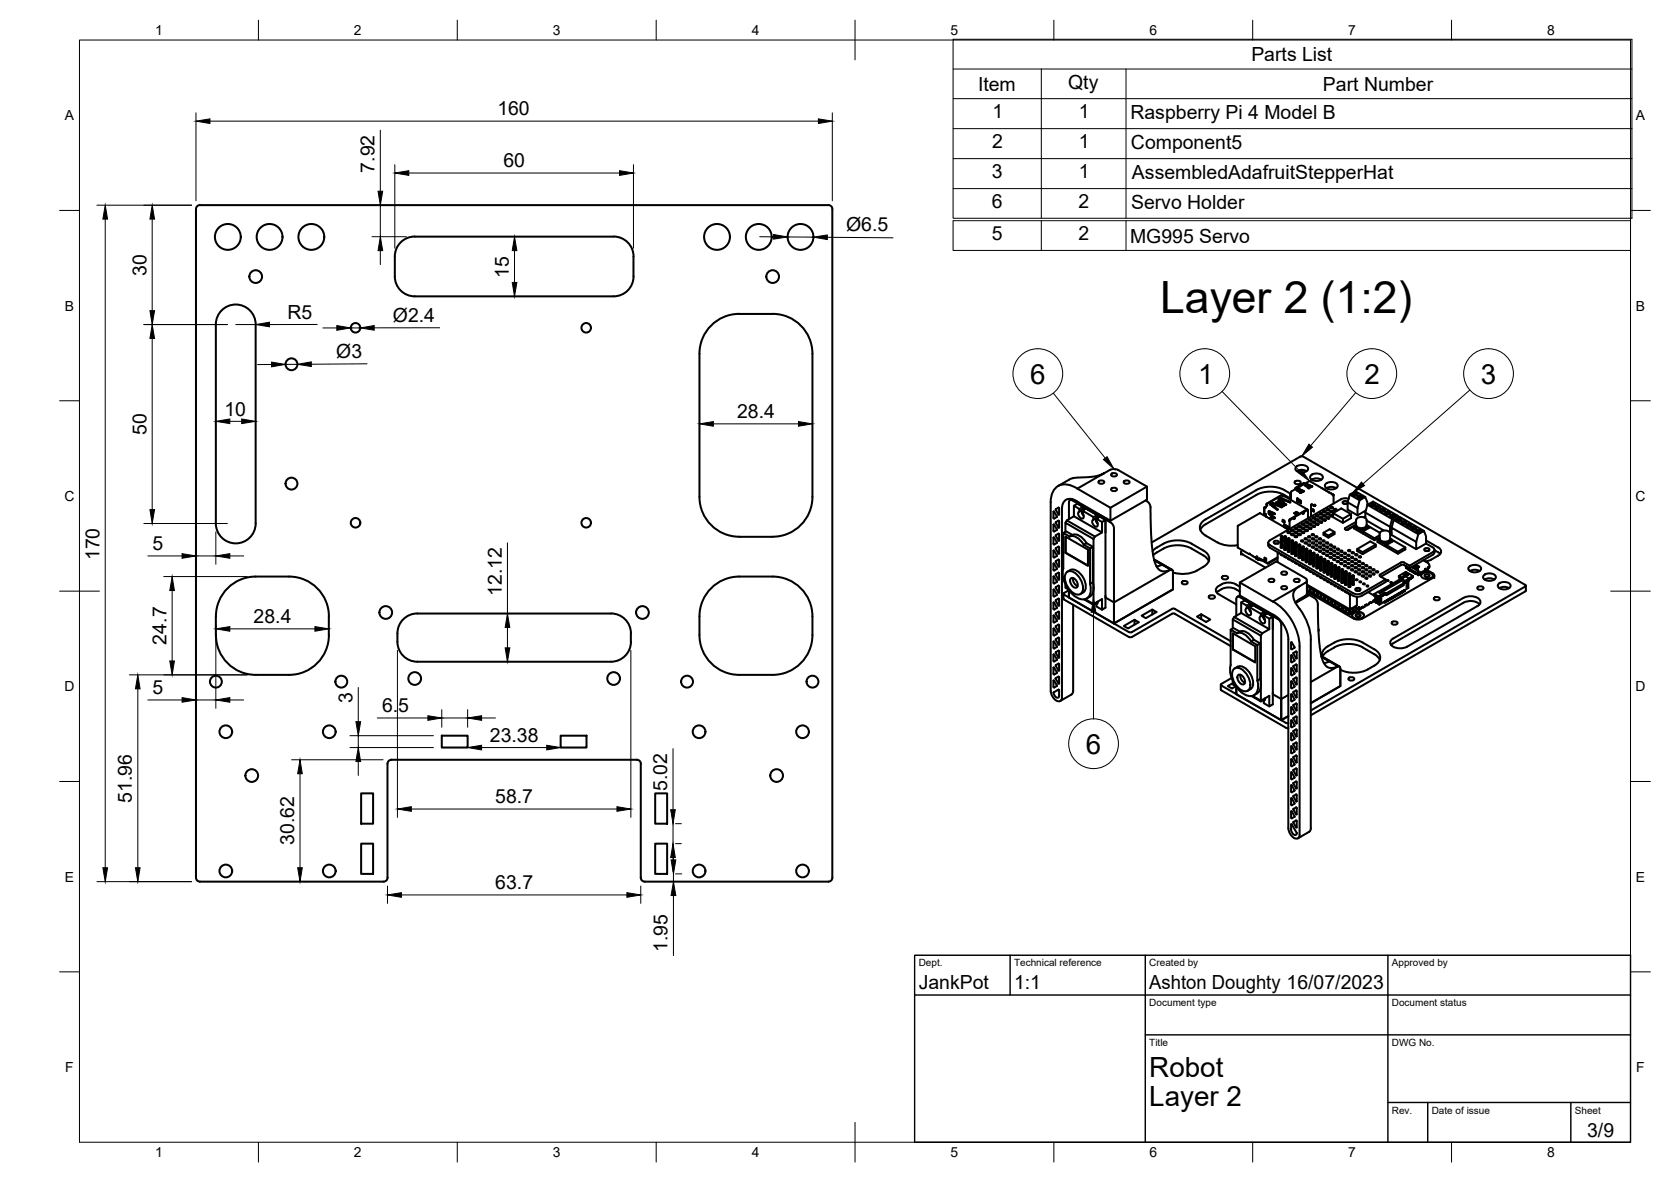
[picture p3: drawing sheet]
<svg xmlns="http://www.w3.org/2000/svg" width="420mm" height="297mm" viewBox="0 0 420 297" stroke-linecap="round" stroke-linejoin="round" font-family="sans-serif">
<defs><g id="words">
<text font-size="11.2" x="291.7" y="78.6">Layer 2 (1:2)</text>
<g font-size="7">
<text x="259" y="96.4">6</text>
<text x="301.2" y="96.4">1</text>
<text x="343.1" y="96.4">2</text>
<text x="372.3" y="96.4">3</text>
<text x="273" y="189.4">6</text>
<text x="289" y="270.6">Robot</text>
<text x="289" y="278.1">Layer 2</text>
</g>
<g font-size="4.9">
<text x="314.6" y="15.3">Parts List</text>
<text x="245.9" y="22.8">Item</text>
<text x="268.6" y="22.3">Qty</text>
<text x="332.7" y="22.8">Part Number</text>
<text x="125.1" y="29">160</text>
<text x="249.6" y="29.7">1</text>
<text x="271.3" y="29.7">1</text>
<text x="284.2" y="29.8">Raspberry Pi 4 Model B</text>
<text x="249.4" y="37.2">2</text>
<text x="271.3" y="37.2">1</text>
<text x="284.4" y="37.4">Component5</text>
<text x="94.2" y="43.4" transform="rotate(-90 94.2 43.4)">7.92</text>
<text x="126.6" y="42">60</text>
<text x="249.4" y="44.8">3</text>
<text x="271.3" y="44.8">1</text>
<text x="284.6" y="44.9">AssembledAdafruitStepperHat</text>
<text x="249.4" y="52.3">6</text>
<text x="271.2" y="52.3">2</text>
<text x="284.4" y="52.5">Servo Holder</text>
<text x="212.7" y="58.1">Ø6.5</text>
<text x="249.4" y="60.4">5</text>
<text x="271.2" y="60.4">2</text>
<text x="284.2" y="60.9">MG995 Servo</text>
<text x="36.8" y="69.3" transform="rotate(-90 36.8 69.3)">30</text>
<text x="127.9" y="69.9" transform="rotate(-90 127.9 69.9)">15</text>
<text x="72.3" y="80.1">R5</text>
<text x="98.8" y="80.8">Ø2.4</text>
<text x="84.6" y="89.9">Ø3</text>
<text x="56.4" y="104.4">10</text>
<text x="185.4" y="105.1">28.4</text>
<text x="36.8" y="109.3" transform="rotate(-90 36.8 109.3)">50</text>
<text x="25" y="140.8" transform="rotate(-90 25 140.8)">170</text>
<text x="38.4" y="138.2">5</text>
<text x="126.2" y="149.8" transform="rotate(-90 126.2 149.8)">12.12</text>
<text x="41.9" y="162" transform="rotate(-90 41.9 162)">24.7</text>
<text x="63.8" y="156.6">28.4</text>
<text x="38.4" y="174.4">5</text>
<text x="88.6" y="176.7" transform="rotate(-90 88.6 176.7)">3</text>
<text x="96.1" y="179">6.5</text>
<text x="123.2" y="186.4">23.38</text>
<text x="33.2" y="201.7" transform="rotate(-90 33.2 201.7)">51.96</text>
<text x="124.5" y="201.9">58.7</text>
<text x="167.8" y="198.8" transform="rotate(-90 167.8 198.8)">5.02</text>
<text x="74" y="212.3" transform="rotate(-90 74 212.3)">30.62</text>
<text x="124.5" y="223.4">63.7</text>
<text x="167.9" y="239.3" transform="rotate(-90 167.9 239.3)">1.95</text>
<text x="231" y="248.5">JankPot</text>
<text x="255" y="248.5">1:1</text>
<text x="289" y="248.5">Ashton Doughty 16/07/2023</text>
<text x="399.1" y="285.7">3/9</text>
</g>
<g font-size="3.5">
<text x="39" y="8.8">1</text>
<text x="89" y="8.8">2</text>
<text x="139" y="8.8">3</text>
<text x="189" y="8.8">4</text>
<text x="239" y="8.8">5</text>
<text x="289" y="8.8">6</text>
<text x="339" y="8.8">7</text>
<text x="389" y="8.8">8</text>
<text x="16.3" y="30.2">A</text>
<text x="411.3" y="30.2">A</text>
<text x="16.3" y="78">B</text>
<text x="411.3" y="78">B</text>
<text x="16.2" y="125.9">C</text>
<text x="411.2" y="125.9">C</text>
<text x="16.2" y="173.7">D</text>
<text x="411.2" y="173.7">D</text>
<text x="16.3" y="221.6">E</text>
<text x="411.3" y="221.6">E</text>
<text x="16.4" y="269.4">F</text>
<text x="411.4" y="269.4">F</text>
<text x="39" y="290.8">1</text>
<text x="89" y="290.8">2</text>
<text x="139" y="290.8">3</text>
<text x="189" y="290.8">4</text>
<text x="239" y="290.8">5</text>
<text x="289" y="290.8">6</text>
<text x="339" y="290.8">7</text>
<text x="389" y="290.8">8</text>
</g>
<g font-size="2.5">
<text x="231" y="242.9">Dept.</text>
<text x="255" y="242.9">Technical reference</text>
<text x="289" y="242.9">Created by</text>
<text x="350" y="242.9">Approved by</text>
<text x="289" y="252.8">Document type</text>
<text x="350" y="252.8">Document status</text>
<text x="289" y="262.9">Title</text>
<text x="350" y="262.9">DWG No.</text>
<text x="350" y="279.9">Rev.</text>
<text x="360" y="279.9">Date of issue</text>
<text x="396" y="279.9">Sheet</text>
</g>
</g></defs>
<!-- layer: Visible -->
<g fill="none" stroke="#000" stroke-width=".51">
<path d="M154.3 59.5l-50-.1a5 5 0 0 0-5 5v5.1a5 5 0 0 0 5 5h50M154.3 59.4a5 5 0 0 1 5 5v5.1a5 5 0 0 1-5 5M208.3 51.5h-158a1.01 1.01 0 0 0-1 1v168.1a1.01 1.01 0 0 0 1 1h46.1a1.01 1.01 0 0 0 1.1-1l-.1-28.7M208.3 51.5a1.01 1.01 0 0 1 1 1M209.3 52.5v168.1M55.4 78.3a5 5 0 0 1 5.6-1.5 5 5 0 0 1 3.3 4.7v50a5 5 0 0 1-5 5.1 5 5 0 0 1-5-5v-50.1a5 5 0 0 1 1.1-3.2zM194.3 78.9h-8.4a10 10 0 0 0-10 10v36a10 10 0 0 0 10 10h8.4M194.3 78.9a10 10 0 0 1 10 10v36a10 10 0 0 1-10 10M277.6 118.9a3.5 3.5 0 0 1 3.2-.9l7.6 4.3v3.3l-9.2 5.3M279.6 119l.5-.1a.58 .58 0 0 1 .7 .5l-.7 .3a.58 .58 0 0 1-.7-.5zM325.9 117.4a2.1 2.1 0 0 1 3 .2 1.4 1.4 0 0 1-1.8 1.1 .98 .98 0 0 1-1.1-.3 .98 .98 0 0 1-.1-1zM326.1 118.4a2.46 2.46 0 0 1 2.4 0"/>
<path d="M329.6 119.5a2.1 2.1 0 0 1 3 .3 1.4 1.4 0 0 1-1.8 1.1 .98 .98 0 0 1-1.1-.3 .98 .98 0 0 1-.1-1.1zM264.9 131.9v1.6l.2 .1 .6-.4M264.9 138.4v1.5M264.9 131.8l.2 .1 .6 1.1M264.9 138.4h.2l.6 1.1M265.5 127.9l.6 1.4h.2M265.5 134.5l.6 1.3M265.5 137.7l.6 1.4h.2M265.5 131.4l.6 1.2M265.7 129.8l-.8-1.3v1.7l.2 .1 .6-.4M265.7 136.3l-.8-1.3v1.7l.2 .1 .6-.4M265.7 139.7l-.6 .4-.2-.2"/>
<path d="M265.8 129.7v.2M265.8 133v.2M265.8 136.3v.1M265.8 139.5v.2M266.1 132.5h.2M266.1 135.8h.2M266.1 127.6l.2 .2M266.1 130.8l.2 .2M266.1 134.1l.2 .2M266.1 130.9l-.6 .3v.2M266.1 127.6l-.6 .4M266.1 134.1l-.6 .4"/>
<path d="M266.3 127.8v1.5M266.3 131v1.6M266.3 134.3v1.5M266.3 137.6v1.5M266.3 137.6l-.2-.2-.6 .4M267.4 133.9l.7-.4 1.6 .9M267.9 138.9l5.7 3.3v-4.1l-5.7-3.3v4.1l5.7 3.2M267.9 133.6v-2.2l7.1 4.1v12.2M268 134.9v4M268.2 130.8l7.1 4M268.8 126.3v4.2M268.9 120.5l-2.9 1.6"/>
<path d="M268.9 120.5l1.1-.4 5.5-.4 2.1-.8-6.7 3.9 8.3 4.8v3.3l-8.3-4.8M269 134.8a2.79 2.79 0 0 1 3 1.4l.5 .7M269 134.8l-1.6-.9v9M269.5 125.4l-.5 .3M269.7 134.4a2.79 2.79 0 0 1 3 1.4l.5 .7M269.7 125.8l9.5 5.5 .5 .5 .4 .6v24.3l-11.3-6.5v-1.8v1.8l11.3 6.5v-5.3l-2.1-1.2M269.7 134.4l-.7 .4M269.7 125.7h-.7l-.2 .6M270 129.7l7.1 4.1M270.9 126.6l-.9 .5v2.6l-1.8 1.1-.3 .6M270.9 126.6l1.4 .8v.6l-.9 .5v-.6l-1.4-.8M270.9 122.8a4.3 4.3 0 0 0-5.7 0 5.1 5.1 0 0 0-1 3.4v47.4a2.61 2.61 0 0 0 2.2 2.6l.6-.5v-.5v-47.3"/>
<path d="M270.9 126.1a2.28 2.28 0 0 0-3.6 .3l-.3 1.5M271.3 126.3l-.4 .3M271.4 128.5a1.06 1.06 0 0 0-.2 1.1 1.06 1.06 0 0 0 .9 .7 .83 .83 0 0 0 0-1.4v-.6l2.9 1.6v.7M272.1 128.2l-.1 .6 .5 .8M272.1 128.3l.9-.5 2.8 1.6v.7l-.8 .5M272.2 129l.2 .3M272.3 127.4l-.9 .5M272.3 128h.3l-.5 .2 .1 .7M272.5 136.9l1.6 .9v8.9M272.5 136.9l.7-.4 1.6 .9M274.1 137.8l.7-.4v8.9l-.7 .4M275.6 130.2v.7l.4 .7"/>
<path d="M275.7 130.4l.2 .9M275.8 129.4l-.8 .5M275.9 130l.2 .1h-.3l-.2 .3 .3 .8a.64 .64 0 0 1 0 1.1 .64 .64 0 0 1-1-.4l-.3-.9 .4-.5M276.4 120.8l.5-.1a.58 .58 0 0 1 .7 .6l-.7 .3a.58 .58 0 0 1-.7-.6zM278 133.7v-3l-.9 .5v2.6l-1.8 1-.3 .7M278 130.7l-1.4-.9-.9 .6 1.4 .8M278.3 130.4l-.3 .2v22.1l-.9 .5v-2.6l-2.1 1.2v.2l-2.4-1.4M279.6 122.7l.5-.1a.58 .58 0 0 1 .7 .5l-.7 .3a.58 .58 0 0 1-.7-.5zM282.8 120.8l.5-.1a.58 .58 0 0 1 .7 .6l-.7 .3a.58 .58 0 0 1-.7-.6zM288.1 125.8l.8 .6 .4 1 .2 8.2 .6 4.8a3.2 3.2 0 0 0 2.4 3.2l1.2-.2a.71 .71 0 0 1 .7-.3 .71 .71 0 0 1 .5 .5v4.5l-14.8 8.6M288.4 122.3l-9.2 5.3M289.6 136.3l37.4-21.6h.4l56.3 32.4-.2 .3-53.9 31.1"/>
<path d="M290.9 138.8l-.9 .7M299.6 137.9l3 1.7M299.6 136.6l3 1.8M299.6 137.9a8.2 8.2 0 0 0-8.7 .9M299.6 136.6a8.5 8.5 0 0 0-9.6 1.7l-.2 .2M302.6 138.4a2.16 2.16 0 0 1 1.5 2 2.16 2.16 0 0 1-1.5 2M302.6 139.6l1 .8 .3 .6M306.1 136.3l2 .7 1.6 .1 1.5-.1M311.2 137.6l3.1 1.7M312 138.7v.7M312.3 138.2l-.2 .6 .4 .5M312.5 139.3l5.7 3.3"/>
<path d="M314.2 139.2h-.1M314.2 139.2h.1M314.3 139.3l.7 .4M315 139.7v.1M315 139.8l.7 .4M315.9 123.2l-12.7 7.3a2.16 2.16 0 0 0-1.5 2 2.16 2.16 0 0 0 1.5 2.1l2.9 1.7M315.9 123.2a7.8 7.8 0 0 1 7.1 0M315.9 139.9h.3v.7M315.9 139.9v.5M316.8 129l7.2 4.1M316.9 129l-5.7 3.2 .1 5.4M317.8 127.7v1.4"/>
<path d="M317.8 129.1l.2 .1M317.9 127.8l.2 1.4M318 127.5l-.2 .2M318 127.5h-.1M318.1 127.6l-.2 .2M318.1 129.2h.1M318.1 127.6h.1M318.1 127.5h.2M318.1 129.2h.2M318.3 127.5v.1M318.3 129.2v.5M318.3 129.7l.1 .1"/>
<path d="M318.4 129.8l.2 .1M318.4 129.8v.1M318.4 126.7v.1M318.4 126.7l.2 .3M318.5 127.1l-.2 .3-.3 .1M318.5 126.8h.1M318.5 126.8l.2 .2-.2 .1M318.5 126.5l-.1 .2M318.9 136.4v.9l.4 .4 21.4 12.2 .9 .1 .8-.3 6-3.4v-.7M319 128.6v.4M319 128.5l.1-.1 1.5 .7-.7-.1M319.2 129.2l1.3 1"/>
<path d="M319.2 129l-.1 .1M319.4 128.6l-.3-.2v.5l.1 .3M319.4 126.8l1.7 1.3 .2-.1-.9-.7M319.4 126.8h.1M319.4 130.1h.2M319.4 130.1l.2 .2M319.4 130.2l.5 .3M319.4 128.7h.3M319.5 128.6l-.3 .2 .1 .3 .6 .2M319.5 130.1l.4 .2v.2M319.5 128.6l-.3 .1M319.5 130.1v.1"/>
<path d="M319.5 130.2h-.1M319.6 130.3l.3 .1M319.8 130.3l.2 .1M319.8 126.8l-.2 .2M319.9 126.9v.3M319.9 128.9v.7l.6 .6-1.4-.9-.1-.3M319.9 128.9v.1M319.9 126.4l-.5 .4M319.9 128.8v.1M319.9 126.5l-.5 .3M319.9 127l.2 .3M319.9 126.8l-.1 .1"/>
<path d="M319.9 129l.6 .1M319.9 126.7v.3M320 130.5h-.1M320 126.7l-.1 .1M320 126.7l.3 .1M320 128.8l-.1 .1M320.1 128.8v.1M320.1 126.4l2.2 1M320.1 126.5l2.2 1M320.1 126.4h-.2M320.1 126.5h-.2M320.2 126.5l-.6 .4"/>
<path d="M320.2 127.4l.2 .1M320.3 136.2l.6-.3a.53 .53 0 0 1 .7 .5l-.7 .3a.53 .53 0 0 1-.6-.5zM320.3 126.6l-.2 .1M320.3 126.8l.3 .3M320.4 127.4l-.1 .1M320.4 127.3l.6-.3 1.2 .5 .1-.1M320.4 127.3v.2M320.4 127.5l.8 .6M320.4 127.5h-.1M320.5 136.6h.8M320.8 126.4l1.6 .8M321 126.3l.7 .4"/>
<path d="M321 126.2l-.2 .1 1.1 .5M321.3 126.1l1.6 .9-.5 .2M321.5 125.6l1.7 1.3M321.5 125.6h.1M321.6 139h-.4v2.3M321.6 138.9v.2l-.4-.1M321.7 126.8l.2 .1M321.8 126.8v.1M321.9 126.9l.1 .1M321.9 126.9v.1M322 125.6l-.2 .1M322 137.6v-2.3l.2 .2v2.2"/>
<path d="M322 135.3l.2-.1 .3 .1-.3 .2M322 125.2l-.5 .4M322 125.6v.3M322 125.3l-.5 .3M322 125.2l2.5 1-1.4-.5-.6 .4M322 125.3l2.4 1M322 139.2v.2l.5 .3v-.2M322 139.4l.5 .1M322 137.5l.3 .2 .2-.2M322.1 125.5l.1 .6M322.1 134.7l.4 .1-.3 .1zM322.1 125.5l.3 .1"/>
<path d="M322.3 124.4l-3.8 2.1M322.3 127.1h.1M322.3 125.3l-.6 .4M322.3 126.2h.2M322.3 139.4h.1M322.4 124.4h-.1M322.4 124.4l-3.9 2.4M322.4 125.4l-.2 .1M322.4 125.6l.3 .3M322.4 126.9l-.3 .1M322.4 126.9h-.2l-.9-.9 1.6 .9M322.4 124.4l.1 .1"/>
<path d="M322.4 126.9h.1M322.5 126.9l-.2 .2M322.5 135.3v2.3M322.5 124.5v.1M322.5 124.5l.1 .2 .3-.1M322.5 130.6l.5 .3v.4l-.5-.3zM322.5 126.2h.1M322.5 126.1v.1M322.5 126.1l.9 .7M322.5 126.2l.9 .7M322.6 130.6l-.1 .4M322.6 130.9l.4 .4"/>
<path d="M322.8 130.8v.2M322.8 131.8l.1 .6 1.1 .6M322.9 124.6l5.8 3.4M322.9 131.8l1.2 .7M322.9 138.1v-2.2l.2 .1v2.2M322.9 134.8l.2 .2v.7l-.2 .2zM322.9 134.8l.2-.1 .3 .1-.3 .2M322.9 131.8h-.1M322.9 138l.2 .2 .3-.2M322.9 137v.1M322.9 135.2v.2M322.9 139.7v.2l.5 .3v-.2"/>
<path d="M322.9 139.9l.5 .1M322.9 124.4l1.5 .9M322.9 123.2l1.6 .9M322.9 124.7h.1M323 124.4a7.8 7.8 0 0 0-7.1 0l-13.1 7.6-1 1.2M323 126.9v.1M323 124.7h.1M323.1 135.7l.3 .2-.3 .1M323.2 139.9h.1M323.4 137v.1M323.4 134.8v3.3M323.4 135.3h.1"/>
<path d="M323.4 126.8l-.2 .1M323.6 125.9l.4 .2M323.8 133.6h.3l.3 .2-.5 .2-.2-.2zM323.8 138.6v-2.2l.2 .1v2.2M323.8 135.3l.2 .2v.8l-.2 .1zM323.8 135.3l.2-.1 .3 .1-.3 .2M323.8 135.8v.1M323.8 137.5v.1M323.8 138.5l.3 .2 .2-.2M323.9 132.4l-1-.6v.6l1.1 .7M323.9 132.4h.1M324 132.4h.1v.6"/>
<path d="M324 133.1h.1M324 126.1h.1M324 136.3l.3 .1-.3 .1M324.1 126.1v.1M324.1 132.5v.5M324.1 132.4h.1M324.3 135.3v3.3M324.3 135.8v.1M324.3 137.5v.1M324.5 124.2l-.1 1.3M324.5 124.1h-.1M324.6 124.1l-.1 1.5"/>
<path d="M324.6 123.7v2M324.6 124l-.1 .1M324.6 124.1h.1M324.7 134.1h.3l.3 .3-.5 .1-.2-.1zM324.7 133.1l.3-.1 .3 .3-.5 .2-.2-.2zM324.7 139.2v-2.3l.2 .1v2.3M324.7 135.9l.2 .1v.8l-.2 .1zM324.7 135.9l.2-.2 .3 .2-.3 .1M324.7 139l.2 .2 .3-.2M324.7 138v.1M324.7 123.5l-.1 .2M324.7 136.3v.1"/>
<path d="M324.9 136.8l.3 .1-.3 .1M325.1 130.2l-.8 .4M325.2 138v.1M325.2 135.9v3.3M325.2 136.3v.1M325.2 130.1l.1 .1M325.2 130.1h-.1M325.3 130.3v.1M325.4 130.3l-1.1 .5v2.1M325.5 130l.1 .2M325.5 121.1a.82 .82 0 0 1 .9-.3 .82 .82 0 0 1 .6 .6 .82 .82 0 0 1-.8 .3 .82 .82 0 0 1-.7-.6zM325.5 130.2v.1"/>
<path d="M325.6 132.6l.3-.1 .3 .3-.5 .1-.2-.1zM325.6 133.6h.3l.3 .2-.5 .2-.2-.2zM325.6 134.6h.3l.3 .3-.5 .1-.2-.1zM325.6 139.7v-2.3l.2 .1v2.3M325.6 136.4l.2 .1v.8l-.2 .1zM325.6 136.4l.2-.1 .3 .1-.3 .1M325.6 138.5v.1M325.6 139.6l.2 .1 .2-.1M325.6 136.8v.1M325.7 129.1l.6-.2-.6 .3M325.8 122.8h.1M325.8 122.7l1.1-.6-1.1 .5v.3"/>
<path d="M325.8 137.3l.3 .1-.3 .1M325.8 129.2h.1M325.9 128.8l-.4 .2M325.9 128.8h.1M326 123.2l.5-.4 1.4 .6-.9 .5zM326 128.8l.2 .1M326 123.2h.1M326 123.1v.1M326 138.5v.1M326.1 136.4v3.3M326.1 136.8v.1M326.2 123.2v.1"/>
<path d="M326.2 125.7l.9 .4M326.2 125.3v.5M326.2 125.8l.1 .2M326.2 125.3h-.1M326.2 125.9l.9 .5M326.3 125.3l.8 .5v.7l-.9-.5-.1-.7M326.3 128.9l.1 .1M326.4 123.1l-.1 .3M326.4 122.9l1.3 .6M326.4 123.1h.3M326.4 128.9v.1M326.4 128.9l-.4-.3-.6 .3 .5 .4 .5-.3"/>
<path d="M326.5 134.1h.3l.3 .3-.5 .1-.2-.1zM326.5 133.1l.3-.1 .3 .3-.5 .2-.2-.2zM326.5 132.1l.3-.1 .3 .3-.5 .1-.2-.1zM326.5 136.9l.2 .1v.8l-.2 .2zM326.5 136.9l.2-.1 .3 .1-.3 .1M326.5 122.9l1.3 .6zM326.5 122.8l-.5 .3M326.5 139v.2M326.5 137.3v.1M326.6 123.1l.6 .5M326.7 123l-.1 .1M326.7 137.8l.3 .2-.3 .1"/>
<path d="M326.8 123.1h-.1M326.8 122h.1M326.9 126h.1M326.9 122v.1M327 139v.2M327 136.9v3.3M327 126l.1 .2M327 137.3v.1M327 126l.1 .1M327.2 135.8l.5 .1-.4 .2-.2-.2zM327.4 131.5h.3l.3 .3-.5 .1-.2-.1zM327.4 132.6l.3-.1 .3 .3-.5 .1-.2-.1z"/>
<path d="M327.4 133.6h.3l.3 .2-.5 .2-.2-.2zM327.4 137.4l.2 .1v.8l-.2 .2zM327.4 137.4l.2-.1 .3 .1-.3 .1M327.4 139.6v.1M327.4 137.8v.2M327.6 129v.1M327.6 138.3l.3 .2-.3 .1M327.7 123.6l-.2-.1-.6 .3M327.8 128.6l-.2 .5M327.8 128.9l-.2 .2-.1-.3-2.1 1.2v.5l.2-.2M327.8 121.5l-1 .5 1.1-.5M327.8 121.5h.1"/>
<path d="M327.8 139.6v.1M327.9 137.4v3.3M327.9 137.8v.1M327.9 128.6l-.1 .4M327.9 121.5h.1M328 121.5v.1M328.1 136.3l.5 .1-.4 .2-.2-.2zM328.1 135.3l.5 .1-.4 .2-.2-.2zM328.1 122l.5-.3 1.3 .6-1.3-.7 1.4 .6-.9 .5M328.3 132.1l.3-.1 .3 .3-.5 .1-.2-.1zM328.3 133.1l.3-.1 .3 .3-.5 .2-.2-.2zM328.3 131h.3l.3 .2-.5 .2-.2-.2z"/>
<path d="M328.3 138l.2 .1v.8l-.2 .1zM328.3 138l.2-.2 .2 .2-.2 .1M328.3 122.1h.1M328.3 138.4v.1M328.3 122v.1M328.5 138.9l.2 .1-.2 .1M328.5 121.9l-.2 .1 .1 .2M328.5 121.8l.3 .1M328.6 128l-4.2 2.4-.3 .5 .2-.3M328.6 128l.2 .1M328.6 121.6l-.6 .3 1.1 .8M328.7 128.2l-.8 .5"/>
<path d="M328.7 128.1l.1 .1M328.7 128.2l.2 .1v1.9M328.7 138v3.3M328.7 138.4v.1M328.7 128.1l-.9 .5M328.8 121.9l.6 .5M328.8 121.8l-.1 .1M328.9 121.9h-.1M329 136.8l.5 .2-.4 .1-.2-.1zM329 134.8l.5 .1-.4 .2-.2-.2zM329 135.8l.5 .1-.4 .2-.2-.2zM329 122.6l.1 .1"/>
<path d="M329 122.6v.1M329.2 130.5l.3-.1 .3 .3-.5 .2-.2-.2zM329.2 132.6l.3-.1 .3 .3-.5 .1-.2-.1zM329.2 131.5h.3l.3 .3-.5 .1-.2-.1zM329.2 138.5l.2 .1v.8l-.2 .1zM329.2 138.5l.2-.2 .2 .2-.2 .1M329.2 138.9v.1M329.2 120.9l-4.5 2.6M329.3 120.9l5.8 3.4M329.4 139.4l.2 .1-.2 .1M329.6 138.5v3.3M329.7 138.9v.1"/>
<path d="M329.8 120.5a2.46 2.46 0 0 1 2.4 0M329.8 122.3h-.2l-.6 .3M329.8 126.8h-.1M329.8 126.8l.7 .3M329.8 126.8l.8 .3M329.8 126.8l-.1 .1-.1 2.9M329.9 137.3l.5 .2-.4 .1-.2-.1zM329.9 135.3l.5 .1-.4 .2-.2-.2zM329.9 134.2l.5 .2-.4 .1-.2-.1zM329.9 136.3l.5 .1-.4 .2-.2-.2zM330.1 130l.3-.1 .3 .3-.5 .2-.2-.2zM330.1 132.1l.3-.1 .3 .3-.5 .1-.2-.1z"/>
<path d="M330.1 131h.3l.3 .2-.5 .2-.2-.2zM330.1 139l.2 .1v.8l-.2 .1zM330.1 139l.2-.1 .2 .1-.2 .1M330.1 139.4v.1M330.1 128.3l.3 .3v-.4l-.3-.2v.4M330.3 128.1v.3l-.2-.1v-.3v.3l.3 .2M330.3 139.9l.2 .1-.2 .2M330.5 139v3.3M330.5 139.4v.1M330.6 126.8l-.1 .2M330.6 127h-.1M330.6 126.8v.1"/>
<path d="M330.7 127l-.1-.2 .1 .2-.1 .2M330.8 137.9l.5 .1-.4 .2-.2-.2zM330.8 134.8l.5 .1-.4 .2-.2-.2zM330.8 135.8l.5 .1-.4 .2-.2-.2zM330.8 136.8l.5 .2-.4 .1-.2-.1zM330.9 131.5h.4l.3 .3-.5 .1-.3-.1zM330.9 130.5l.4-.1 .3 .3-.5 .2-.3-.2zM330.9 129.5l.4-.1 .3 .3-.5 .1-.3-.1zM331 139.5l.2 .1v.8l-.2 .1zM331 139.5l.2-.1 .2 .1-.2 .1M331 139.9v.1M331.4 139.9v.1"/>
<path d="M331.4 139.5v3.3M331.7 138.4l.5 .1-.4 .2-.2-.2zM331.7 135.3l.5 .1-.4 .2-.2-.2zM331.7 136.3l.5 .1-.4 .2-.2-.2zM331.7 137.3l.5 .2-.4 .1-.2-.1zM331.9 131h.3l.3 .2-.5 .2-.2-.2zM331.9 130l.3-.1 .3 .3-.5 .2-.2-.2zM331.9 129l.3-.1 .3 .3-.5 .1-.2-.1zM332.3 122.6l1.9 1.1M332.6 138.9l.5 .1-.4 .2-.2-.2zM332.6 135.8l.5 .1-.4 .2-.2-.2zM332.6 136.8l.5 .2-.4 .1-.2-.1z"/>
<path d="M332.6 137.9l.5 .1-.4 .2-.2-.2zM332.7 130.5l.4-.1 .3 .3-.5 .2-.3-.2zM332.7 128.4h.4l.3 .2-.5 .2-.3-.2zM332.7 129.5l.4-.1 .3 .3-.5 .1-.3-.1zM332.8 133.9l1.2 .7v.5M333.3 121.6a2.1 2.1 0 0 1 3 .3 1.4 1.4 0 0 1-1.8 1.1 .98 .98 0 0 1-1.1-.3 .98 .98 0 0 1-.1-1.1zM333.5 139.4l.5 .1-.4 .2-.2-.2zM333.5 137.3l.5 .2-.4 .1-.2-.1zM333.5 138.4l.5 .1-.4 .2-.2-.2zM333.5 136.3l.5 .1-.4 .2-.2-.2zM333.5 122.7a2.46 2.46 0 0 1 2.5 0M333.7 127.9h.3l.3 .2-.5 .2-.2-.2z"/>
<path d="M333.7 130l.3-.1 .3 .3-.5 .2-.2-.2zM333.7 129l.3-.1 .3 .3-.5 .1-.2-.1zM334.4 140l.5 .1-.4 .2-.2-.2zM334.4 136.8l.5 .2-.4 .1-.2-.1zM334.4 137.9l.5 .1-.4 .2-.2-.2zM334.4 138.9l.5 .1-.4 .2-.2-.2zM334.5 127.4l.4-.1 .3 .3-.5 .2-.3-.2zM334.5 129.5l.4-.1 .3 .3-.5 .1-.3-.1zM334.5 128.4h.4l.3 .2-.5 .2-.3-.2zM334.7 124l.6 .4-.1 .1-.2-.2M335.1 124.2v.2M335.2 129l2.5 1.4"/>
<path d="M335.2 138.4l.6 .1-.4 .2-.2-.2zM335.2 137.3l.6 .2-.4 .1-.2-.1zM335.2 139.4l.6 .1-.4 .2-.2-.2zM335.3 124.4v2.1M335.5 127.9h.3l.3 .2-.5 .2-.2-.2zM335.6 133.7l-1.3-.7-1.5 .9v.5l1.2 .7 1.6-.9v-.5l-1.6 .9M336.2 137.9l.5 .1-.4 .2-.2-.2zM336.2 138.9l.5 .1-.4 .2-.2-.2zM336.2 140l.5 .1-.4 .2-.2-.2zM337 139.4l.6 .1-.4 .2-.2-.2zM337 138.4l.6 .1-.4 .2-.2-.2zM337.9 126.6h.7"/>
<path d="M338 138.9l.5 .1-.4 .2-.2-.2zM338 140l.5 .1-.4 .2-.2-.2zM338.8 139.4l.6 .1-.4 .2-.2-.2zM338.9 126.1l-.8-.2-.5 .4a.83 .83 0 0 0 1.3 .1M339 138.2l.5 .2-.4 .1-.2-.1zM339.1 125.4l-.8-.2-1.1 .3-17.9 10.3a.64 .64 0 0 0-.4 .6 .64 .64 0 0 0 .4 .6l21.4 12.2 .9 .1 .8-.2 6-3.5-1.4-.8M339.3 132.8l-.1 .2M339.4 124.3l-.5 1.9M339.7 129.2l-2.5-1.4-2 1.2v1l2.5 1.4 2-1.2v-1l-2 1.2v1M339.8 140l.5 .1-.4 .2-.2-.2zM339.9 138.8l.5 .1-.4 .2-.2-.2zM340.3 124a.68 .68 0 0 1 1 .3 .68 .68 0 0 1-.6 .3 .68 .68 0 0 1-.6-.5z"/>
<path d="M340.8 139.3l.5 .1-.4 .2-.2-.2zM341 131.1l-2.8 1.6-.1 .2 .7 .3 1.6-.9v.5l1.9 1.1 .4-.2M341 131.9l-.6 .4 1.9 1 1.9-1v.4M341 131.8l-2.4 1.4M341 132.1l.2 .6 1 .3 1-.2 .4-.4v-.3M341.1 124.1v.2M341.1 124.1l-.7 .4M341.1 124.1h-.6l-.4 .2M341.2 124.2l-.6 .4M341.2 138l3.4-1.9 1.3 .7v.6l-3.3 1.9-1.4-.8zM341.2 138l1.4 .8v.5M341.3 124.2v.1"/>
<path d="M341.3 127.7l-2.4-1.5v1.9l2.4 1.4 2.2-1.2M341.3 127.7v1.8M341.5 124.7a.68 .68 0 0 1 1.1 .3 .68 .68 0 0 1-.7 .3 .68 .68 0 0 1-.5-.5zM341.7 139.8l.5 .1-.4 .2-.2-.2zM342.3 124.8v.3M342.3 124.8l-.7 .5M342.3 124.8h-.6l-.3 .3M342.3 133.3v.6M342.6 125.1l-.7 .2M342.7 133.5l2.9 1.8v.5M343.3 124.9l-2.5-1.4-1.4 .8 2.5 1.4M343.3 129.8l-.4 .2"/>
<path d="M343.3 128.8l6.2 3.6M343.6 131.9l.6 .4M343.6 130.8l4.4 2.5M343.8 127v-.8l-.5-1.3-1.4 .8-.6 2M343.8 126.9l6.2 3.5M344.7 126.5a.68 .68 0 0 1 1.1 .4 .68 .68 0 0 1-.7 .3 .68 .68 0 0 1-.5-.5zM345.5 126.9v-.2l-.7 .4M345.5 126.7l-.5-.1-.4 .3M345.8 126.9l-.7 .3M345.9 136.8l-3.3 2M346 127.2a.68 .68 0 0 1 1 .4 .68 .68 0 0 1-.6 .3 .68 .68 0 0 1-.6-.5zM346.4 135.6v.6l1.8 1.1 .4-.2"/>
<path d="M346.8 127.4v.2M346.8 127.4l-.7 .4M346.8 127.4h-.6l-.4 .2M346.9 135.3l-.5 .3 1.8 1.1 1.9-1.1v.5M346.9 134.5l-1.3 .8M346.9 135.5v.3l.3 .4 1 .2 1-.2 .3-.3v-.4M346.9 127.5l-.6 .4M346.9 127.5l.1 .1M347 133.9l-2.5-1.4-1.8 1v.6l2.9 1.7 1.3-.8M347.1 133.7a1.53 1.53 0 0 1 2.4 .4v1.5a1.54 1.54 0 0 1-2.6-.3v-1.3zM347.2 128a.68 .68 0 0 1 1.1 .3 .68 .68 0 0 1-.7 .3 .68 .68 0 0 1-.6-.5zM348 128.3v-.1l-.7 .3"/>
<path d="M348 128.1h-.6l-.3 .2M348.2 136.7v.6M348.3 128.3l-.7 .3M348.4 128.7a.68 .68 0 0 1 1.1 .3 .68 .68 0 0 1-.7 .3 .68 .68 0 0 1-.5-.5zM348.6 137l2.9 1.6v.6M349.2 128.8h-.5l-.4 .3M349.2 128.8v.3M349.2 128.8l-.7 .5M349.5 129.1l-.7 .2M349.5 132.4v1.5M349.5 135.3l.6 .3M349.7 129.4a.68 .68 0 0 1 1 .4 .68 .68 0 0 1-.6 .2 .68 .68 0 0 1-.6-.4z"/>
<path d="M349.9 134l-.4 .2M350.4 130.7l-.5 1.9M350.5 129.6v.2M350.5 129.6l-.7 .4M350.5 129.5h-.6l-.4 .2M350.7 129.7l-.7 .3M351.3 130.4a.68 .68 0 0 1 1.1 .3 .68 .68 0 0 1-.7 .3 .68 .68 0 0 1-.5-.5zM351.5 129.6l-6.3-3.5-1.4 .8-.5 1.9v1.4M351.6 130l-.1-.4-1.5 .8-.5 2M352.1 130.7v-.2l-.7 .4M352.1 130.5h-.5l-.4 .2M352.4 130.7l-.7 .3"/>
<path d="M352.6 131.1a.68 .68 0 0 1 1 .3 .68 .68 0 0 1-.7 .3 .68 .68 0 0 1-.5-.5zM353.3 131.4v-.2l-.6 .4M353.4 131.2h-.6l-.4 .2M353.4 137.6l-2.9-1.7-1.9 1.1v.5l2.9 1.7 1.9-1.1v-.5l-1.9 1M353.6 131.4l-.7 .3M353.8 131.8a.68 .68 0 0 1 1.1 .3 .68 .68 0 0 1-.7 .3 .68 .68 0 0 1-.5-.5zM354.6 131.9v.3M354.6 131.9l-.7 .4M354.6 131.9h-.6l-.3 .2M354.9 132.1l-.8 .3M355 132.5a.68 .68 0 0 1 1.1 .3 .68 .68 0 0 1-.7 .3 .68 .68 0 0 1-.5-.4zM355.8 132.9v-.2l-.7 .4"/>
<path d="M355.8 132.6h-.5l-.4 .2M356.1 132.8l-.7 .3M356.1 136.2l-6.2-3.6v1.8l6.2 3.6M356.3 133.2a.68 .68 0 0 1 1 .4 .68 .68 0 0 1-.6 .3 .68 .68 0 0 1-.6-.5zM356.6 134.2l1.4-.8 .6 1.4v1.8l-2.5 1.4v-1.8zM357.1 133.4l-.6-.1-.4 .3M357.1 133.6v-.2l-.7 .4M357.2 133.5l-.6 .3M357.2 133.5l.1 .1M358 133.4l-6.1-3.6-1.5 .9 6.2 3.5M358.1 138l.7-.3a.53 .53 0 0 1 .6 .5l-.6 .3a.53 .53 0 0 1-.7-.5zM358.4 138.4h.8"/>
<path d="M358.6 136.6l1.9 1.2 .2 .5-.5 .5M358.6 135.8l3 1.8a1.08 1.08 0 0 1 .8 1 1.08 1.08 0 0 1-.8 1l-2 1.2-1.2 .3M360.2 138.8l-5.8 3.4-1.4-.9h-.7l-5.3 3.1-.1 .3 .1 .1M360.7 138.2l-.1 .8-.4 .4-5.8 3.4-1.9-.9-5.3 3M360.7 138.3l1.4 .9M54.3 154.9v4.7M54.3 159.6a10 10 0 0 0 10 10h8.4a10 10 0 0 0 10-10M54.3 154.9a10 10 0 0 1 10-10h8.4a10 10 0 0 1 10 10M82.7 154.9v4.7M104.9 154.2h48.7M104.9 154.2a5 5 0 0 0-5 5 6.8 6.8 0 0 0 1.2 5.3 5 5 0 0 0 3.8 1.8h48.7a5 5 0 0 0 5-5M153.6 154.2a5 5 0 0 1 5 5"/>
<path d="M158.6 159.2v2.1M194.3 144.9h-8.4a10 10 0 0 0-10 10 16.3 16.3 0 0 0 1.1 9.4 10 10 0 0 0 8.9 5.3h8.4M194.3 144.9a10 10 0 0 1 10 10 16.3 16.3 0 0 1-1.2 9.4 10 10 0 0 1-8.8 5.3M264.9 148.2v1.5M264.9 148.2h.2l.6 1.1M264.9 149.7l.2 .2M264.9 159.5l.2 .2M265.1 144.9l.6 1.2M265.1 151.5l.6 1.1M265.1 154.7l.6 1.2M265.1 144.9h-.2v1.5M265.1 151.5l-.2-.1v1.6"/>
<path d="M265.1 154.7h-.2v1.6l.2 .1 .6-.4M265.5 144.3l.6 1.3h.2M265.7 142.8l-.8-1.2v1.7l.2 .1 .6-.4M265.7 146.2l-.6 .4-.2-.2M265.7 152.8l-.6 .4-.2-.2M265.7 159.1l-.8-1.2v1.6M265.7 149.5l-.6 .4M265.7 159.3l-.6 .4M265.8 142.8v.2M265.8 146.1v.1M265.8 149.3v.2M265.8 152.6v.2"/>
<path d="M265.8 155.9v.1M265.8 159.1v.2M266.1 143.9l.2 .2M266.1 143.9l-.6 .4M266.3 140.9v1.5M266.3 144.1v1.5M266.3 147.4v1.5M266.3 150.6v1.6M266.3 153.9v1.5M266.3 157.2v1.5M266.3 140.8l-.2-.2-.7 .5 .7 1.2h.2M266.3 147.4l-.2-.2-.7 .4 .7 1.3h.2"/>
<path d="M266.3 150.6l-.2-.2-.7 .5 .7 1.2h.2M266.3 153.9l-.1-.2-.8 .5 .7 1.2h.2M266.3 157.2l-.2-.2-.7 .4 .7 1.3h.2M267.4 142.8a7.1 7.1 0 0 0 4.3 7.7 2.02 2.02 0 0 0 2.6-2.2l-.2-1.6M267.4 149.2v1.3M267.4 150.4l.2 .3M267.5 150.7l16.4 9.4M267.5 149.4l1.3 .7M267.6 149l-.2 .1 .2 .3M267.9 146.9v.8l.7 .4M268.2 143.8a2.12 2.12 0 0 1 2.8 .9 3.6 3.6 0 0 1 .8 4.5 2.12 2.12 0 0 1-2.8-.9 3.6 3.6 0 0 1-.8-4.5zM268.4 143.7a2.06 2.06 0 0 1 3.1 .3 4.1 4.1 0 0 1 1.2 4.6l-.3 .3"/>
<path d="M268.8 148.3l-1.3 .7M269.4 145.3a1.57 1.57 0 0 1 1.3 2.4 1.57 1.57 0 0 1-1.3-2.4zM269.8 145.3a1.97 1.97 0 0 0 1.2 2M269.8 152v21.9l-.4 .6-2.8 1.7M272.4 148.9l-.8 .4M274.8 146.3l.2 1.4M275 147.7v4.1l-2.2-1.2M275 147.7a2.59 2.59 0 0 1-1.8 2.7M275.7 151.8v.6l1.4 .8M275.8 151.3v.2l-.8 .5M275.9 151.6l-.2 .2M276 151.2l-.1 .5-.2 .1"/>
<path d="M280.1 156.7l3.8 2.1 .7 .1 10.1-5.9 .5-.1 14.2 8.2M285.3 155.8l-2.7 1.5 1 .6 2.7-1.5-1-.6v1.2M289.7 153.2l-2.7 1.5 1.1 .6 2.7-1.5-1.1-.6v1.2M290.2 140.6l4.5 2.6M290.8 142.4l1.4-.5-2-1.1 4.1 2.4a.51 .51 0 0 1 .6 .6v4.3l-14.8 8.6M294.3 143.2l-14.2 8.2M294.7 154.2h.7M294.7 154.2l-10.1 5.9M295.4 154.2l14 8.2M297.4 146.1l.5-.1a.58 .58 0 0 1 .7 .5l-.7 .4a.58 .58 0 0 1-.7-.6zM302 154.4l-1 .6 2.3 1.3 1-.6-2.3-1.3v1.2M302.6 142.4a8.3 8.3 0 0 1-7.6 1.5"/>
<path d="M304 149.9a.82 .82 0 0 1 .8-.4 .82 .82 0 0 1 .6 .7 .82 .82 0 0 1-.8 .3 .82 .82 0 0 1-.6-.6zM306.4 149.3l4.5 2.6M306.4 147.3a1.08 1.08 0 0 0-.7 1 1.08 1.08 0 0 0 .7 1M306.4 148.5l-.5 .4M307.2 148a3.9 3.9 0 0 1 3.5 0M307.2 146.8a4.2 4.2 0 0 1 4.5 .6M307.2 148.1l-.8 .4M307.2 146.8l-.8 .5M307.3 145a.82 .82 0 0 1 .8-.3 .82 .82 0 0 1 .6 .6 .82 .82 0 0 1-.8 .3 .82 .82 0 0 1-.6-.6zM309.4 158.2l.7-.4 1.6 .9M310 157.9v-2.2l7 4.1v16.3l-2.1-1.2M310 159.2v4"/>
<path d="M310.3 155.1l7.1 4M310.7 148.1l1 .6M310.9 154.8v-4.3v-.3l.5-.3 8.6 5M311 159.1l-1.6-.9v9a7.1 7.1 0 0 0 4.3 7.6 2.02 2.02 0 0 0 2.6-2.2l-.1-1.6M311 159.1a2.79 2.79 0 0 1 3.1 1.4l.5 .7M311.7 158.7a2.79 2.79 0 0 1 3.1 1.4l.5 .7M311.7 146.4l9.2-5.3 7.6 4.4 .1 .2-.1 .5-1.7 1.1M311.7 158.7l-.7 .4M311.7 149.6l-.6 .4M312.1 151.4l1.4 .8v.6M312.1 154l7.1 4.1M313 150.9l-.9 .5v2.6l-1.8 1.1-.3 .6"/>
<path d="M313 150.9l1.4 .8v.6l-.9 .5M313 150.8l8.3 4.8 .5 .5 .4 1M313.3 150.6l-.3 .3M313.5 152.8a1.06 1.06 0 0 0-.3 1.1 1.06 1.06 0 0 0 1 .7 .84 .84 0 0 0 0-1.4M314.1 152.5v.6l.4 .8M314.2 152.6l.9-.5 2.8 1.6v.7l-.9 .5v-.7l-2.8-1.6v.6M314.3 153.3l.2 .3M314.4 151.7l-.9 .5M314.4 152.3h.3M314.7 152.3l-.5 .2v.7M315.7 140l.1 .2zM315.8 140.1h.1"/>
<path d="M315.8 140.2l.1 .2M315.9 140.4l.3 .1M316.2 140.6h.1M316.3 140.6l.3 .1v-.4l2 1.2M316.4 140.6h-.1M316.7 140.6l-.1 .1M316.7 140.3v.3M316.7 140.6l.4 .3M317.1 140.6v.3l.1-.1M317.2 140.6l1.6 1.1M317.7 154.5l-.1 .7 .5 .7M317.8 154.7l.1 .8a.64 .64 0 0 1 0 1.1 .64 .64 0 0 1-.9-.4l-.3-.9 .3-.5"/>
<path d="M317.8 155.3l.2 .3M317.9 153.7l-.9 .5M317.9 154.3l.3 .1M317.9 140.1l.5 .3v.5l-.5-.3zM318 140.2l.1 .1M318 140.6h-.1M318.1 140.7l.3 .1M318.2 154.4l-.4 .1v.7M318.3 140.4v.3l-.4-.1M318.7 141.4h.1M319.2 145.5l.5-.1a.58 .58 0 0 1 .7 .6l-.7 .3a.58 .58 0 0 1-.7-.6zM320 158v-3l-.8 .5v2.6l-1.8 1-.4 .7"/>
<path d="M320 155l-1.4-.9-.8 .6 1.4 .8M320.1 151.2a13.9 13.9 0 0 1 6.7 11.2v47.3a.95 .95 0 0 1-.7 1.1 .95 .95 0 0 1-1.1-.5l-.9-1.2-.2-1v-47.4a7.6 7.6 0 0 0-3.8-6.3M320.4 154.7l-.4 .2v22.1l-.8 .5v-2.6l-2.2 1.2v.2l-2.3-1.4M321.2 140l-2.4 1.4v.3l2.4-1.4M322.2 157.1v23.9l-11.3-6.5v-1.8v1.8l11.3 6.5v-5.3l-2.2-1.2M322.4 147.4l.5-.1a.58 .58 0 0 1 .7 .5l-.7 .3a.58 .58 0 0 1-.7-.5zM322.4 143.7l.5-.1a.58 .58 0 0 1 .7 .5l-.7 .4a.58 .58 0 0 1-.7-.6zM323.8 140.3v.1l.5 .3v-.2M323.8 140.4l.5 .1M324.1 140.4h.1M324.7 140.8v.2l.5 .2v-.2M324.7 141l.5 .1"/>
<path d="M325 140.9v.1M325.5 145.5l.6-.1a.58 .58 0 0 1 .7 .6l-.7 .3a.58 .58 0 0 1-.8-.6zM325.6 141.3v.2l.5 .2v-.2M325.6 141.5l.5 .1M325.9 141.5h.1M326.5 140.2v-2.2l.2 .1v2.2M326.5 140.1l.2 .2 .3-.2M326.5 141.8v.2l.5 .2v-.1M326.5 142l.5 .1M326.8 147.3l-6.8 3.9-8.3-4.8v3.3l8.3 4.7M326.8 147.3l-1.3 1.1-.4 1.2 .4 1.4 1.3 2M326.8 153a13.6 13.6 0 0 1 2.8 7.7v47.4l-.1 .6-.3 .3-2.9 1.7"/>
<path d="M326.8 142h.1M327.4 140.7v-2.2l.2 .1v2.2M327.4 140.6l.2 .2 .2-.2M327.4 142.3v.2l.5 .3v-.2M327.4 142.5l.5 .1M327.7 142.5h.1M328.3 141.3v-2.3l.2 .1v2.2M328.3 142.8v.3l.4 .2v-.2M328.3 143.1h.4M328.3 141.1l.2 .2 .3-.2M328.3 140.1v.1M328.6 149.1l-.2 .5-1.8 1.1-.9 .7"/>
<path d="M328.6 149.2l2 1.2 .7 1 .3 9 .6 4.3a3.2 3.2 0 0 0 2.4 3.2l1.3-.3a.62 .62 0 0 1 .7-.2 .62 .62 0 0 1 .4 .7v4.3l-7.4 4.3 7.4-4.3v-4.3a.51 .51 0 0 0-.6-.6l-4.1-2.4 2 1.1-1.4 .5M328.6 146.9l10.8 6.2M328.6 143v.1M328.6 145.9v3.2M328.6 148.1h.1M328.6 147.1h.1M328.6 149.2l.6 .3-3.4 2M328.8 140.1v.1M329.2 141.8v-2.3l.2 .1v2.2M329.2 141.6l.2 .2 .2-.2M329.2 140.6v.1M329.2 143.4v.2l.4 .2v-.2"/>
<path d="M329.2 143.6h.4M329.3 147.6l-.6-.3v1l.6 .4v-1.1h.3v.2M329.3 148.7h.3M329.5 143.5v.1M329.6 140.6v.1M330.1 142.3v-2.3l.2 .2v2.2M330.1 143.9v.2l.4 .2v-.2M330.1 144.1l.4 .1M330.1 142.2l.2 .2 .3-.2M330.1 141.1v.1M330.2 148.2l-.6-.4v1l.6 .4v-1h.3v.1M330.2 149.2h.3"/>
<path d="M330.4 144v.1M330.6 141.1v.1M331 142.8v-2.3l.2 .2v2.2M331 141.6v.1M331 142.7l.2 .2 .2-.2M331 144.4v.2l.4 .3v-.3M331 144.6l.4 .1M331.1 148.7l-.6-.4v1l.6 .4v-1h.3v.1M331.1 149.7h.3M331.2 140.4l.2 .1-.2 .2M331.3 144.6h.1M331.4 141.6v.1"/>
<path d="M331.5 158.1v.5M331.9 143.3v-2.2l.2 .1v2.2M331.9 140l.2 .2v.7l-.2 .2zM331.9 140l.2-.1 .2 .1-.2 .2M331.9 140.4v.2M331.9 143.2l.2 .2 .2-.2M331.9 142.2v.1M331.9 144.9v.2l.4 .3v-.2M331.9 145.1l.4 .1M332 149.2l-.6-.4v1l.6 .4v-1h.3v.2M332 150.2h.3M332.1 140.9l.2 .2-.2 .1"/>
<path d="M332.2 145.1h.1M332.3 140.4v.2M332.3 142.2v.1M332.3 140v3.3M332.8 143.8v-2.2l.2 .1v2.2M332.8 140.5l.2 .2v.7l-.2 .2zM332.8 140.5l.2-.1 .2 .1-.2 .2M332.8 145.4v.2l.4 .3v-.2M332.8 145.6l.4 .1M332.8 141v.1M332.8 143.7l.2 .2 .2-.2M332.8 142.7v.1"/>
<path d="M332.9 149.7l-.6-.3v1l.6 .3v-1h.3v.2M332.9 150.7h.3M333 141.4l.2 .2-.2 .1M333.1 145.6h.1M333.2 140.9v.2M333.2 142.7v.1M333.2 140.5v3.3M333.7 141.5v.1M333.7 144.4v-2.3l.2 .1v2.2M333.7 141.1l.2 .1v.8l-.2 .1zM333.7 141.1l.2-.2 .2 .2-.2 .1M333.7 144.2l.2 .2 .2-.2"/>
<path d="M333.7 143.2v.1M333.7 146v.2l.4 .2v-.2M333.7 146.2h.4M333.8 150.2l-.6-.3v1l.6 .3v-1h.3v.2M333.8 151.2h.3M333.9 142l.2 .1-.2 .1M334 146.1v.1M334.1 141.5v.1M334.1 143.2v.1M334.1 141.1v3.3M334.6 144.9v-2.3l.2 .1v2.3M334.6 141.6l.2 .1v.8l-.2 .1z"/>
<path d="M334.6 141.6l.2-.2 .2 .2-.2 .1M334.6 142v.1M334.6 146.5v.2l.4 .2v-.2M334.6 146.7l.4 .1M334.6 144.7l.2 .2 .2-.2M334.6 143.7v.1M334.7 150.7l-.6-.3v1l.6 .4v-1.1h.2v.2M334.7 151.8h.2M334.8 142.5l.2 .1-.2 .1M334.9 146.6v.1M335 141.6v3.3M335 142v.1"/>
<path d="M335 143.7v.1M335.2 140.5l.6 .1-.4 .2-.2-.2zM335.5 145.4v-2.3l.2 .2v2.2M335.5 142.1l.2 .1v.8l-.2 .1zM335.5 142.1l.2-.1 .2 .1-.2 .1M335.5 142.5v.1M335.5 144.2v.1M335.5 145.3l.2 .2 .2-.2M335.5 147v.2l.4 .2v-.2M335.6 151.3l-.7-.4v1l.7 .4v-1h.3v.1M335.6 152.3h.3M335.7 143l.2 .1-.2 .2"/>
<path d="M335.8 147.2h-.3M335.8 147.2l.1 .1M335.9 142.5v.1M335.9 144.2v.1M335.9 142.1v3.3M336.2 141l.5 .1-.4 .2-.2-.2zM336.4 145.9v-2.3l.2 .2v2.2M336.4 142.6l.2 .1v.8l-.2 .1zM336.4 142.6l.2-.1 .2 .1-.2 .1M336.4 143v.1M336.4 147.5v.2l.4 .3v-.2M336.4 147.7l.4 .1"/>
<path d="M336.4 144.7v.2M336.4 145.8l.2 .2 .2-.2M336.5 151.8l-.6-.4v1l.6 .4v-1h.2v.1M336.5 152.8h.2M336.6 143.5l.2 .1-.2 .2M336.7 147.7h.1M336.8 142.6v3.3M336.8 143v.1M336.8 144.7v.2M337 141.5l.6 .1-.4 .2-.2-.2zM337 140.5l.6 .1-.4 .2-.2-.2zM337.3 146.4v-2.2l.2 .1v2.2"/>
<path d="M337.3 143.1l.2 .2v.7l-.2 .2zM337.3 143.1l.2-.1 .2 .1-.2 .2M337.3 143.6v.1M337.3 145.3v.1M337.3 146.3l.2 .2 .2-.2M337.3 148v.2l.4 .3v-.2l-.4-.1M337.4 152.3l-.7-.4v1.1l.7 .3v-1h.3v.2M337.4 153.3h.3M337.5 144l.2 .2-.2 .1M337.6 148.2h.1M337.7 143.5v.2M337.7 145.3v.1"/>
<path d="M337.7 143.1v3.3M338 142l.5 .2-.4 .1-.2-.1zM338 141l.5 .1-.4 .2-.2-.2zM338.2 146.9v-2.2l.2 .1v2.2M338.2 143.6l.2 .2v.8l-.2 .1zM338.2 143.6l.2-.1 .2 .1-.2 .2M338.2 145.8v.1M338.2 146.8l.2 .2 .2-.2M338.2 144.1v.1M338.2 148.6v.1l.4 .3v-.2M338.2 148.7l.4 .1M338.3 152.8l-.6-.3v1l.6 .3v-1h.2v.2"/>
<path d="M338.3 153.8h.2M338.4 144.6l.2 .1-.2 .1M338.5 148.7h.1M338.6 145.8v.1M338.6 143.6v3.3M338.6 144.1v.1M338.8 142.5l.6 .2-.4 .1-.2-.1zM338.8 140.5l.6 .1-.4 .2-.2-.2zM338.8 141.5l.6 .1-.4 .2-.2-.2zM339.1 147.5v-2.3l.2 .1v2.3M339.1 144.2l.2 .1v.8l-.2 .1zM339.1 144.2l.2-.2 .2 .2-.2 .1"/>
<path d="M339.1 144.6v.1M339.1 149.1v.2M339.1 147.3l.2 .2 .2-.2M339.1 146.3v.1M339.2 153.3l-.7-.3v1l.7 .4v-1.1h.2v1.1h-.2M339.3 145.1l.2 .1-.2 .1M339.4 149.2v.1M339.4 149.4l-.3-.1 .5 .1h-.2v3.7l1.8-1v-2.1M339.5 144.6v.1M339.5 146.3v.1M339.5 144.2v3.3M339.5 149.3h.1"/>
<path d="M339.8 143.1l.5 .1-.4 .2-.2-.2zM339.8 141l.5 .1-.4 .2-.2-.2zM339.8 142l.5 .2-.4 .1-.2-.1zM339.8 153.9l.2 .1v-.2l-.6 .3v.3M340 146.9v-2.2l.2 .1v2.2M340 144.7l.2-.1 .2 .1-.2 .1M340 154.6a1.73 1.73 0 0 1 3 0M340 146.8l.2 .2 .2-.2M340 145.1v.1M340.1 153.8h.2v-1h-.2l-.1 1.2M340.1 153l-.7 .3M340.1 154.3a1.95 1.95 0 0 1 2.8 .2 1.29 1.29 0 0 1-1.7 1 .9 .9 0 0 1-.9-.3 .9 .9 0 0 1-.2-.9z"/>
<path d="M340.4 144.7v2.2M340.4 145.1v.1M340.6 143.6l.6 .1-.4 .2-.2-.2zM340.6 141.5l.6 .1-.4 .2-.2-.2zM340.6 140.5l.6 .1-.4 .2-.2-.2zM340.6 142.5l.6 .2-.4 .1-.2-.1zM340.7 153.4l.2 .1v-.2l-.5 .3-.1 .2M340.8 148l.6-.3a.53 .53 0 0 1 .7 .5l-.7 .3a.53 .53 0 0 1-.6-.5zM340.9 152.3l.1 1.2M340.9 153.5h.1M340.9 145.6l.5 .1-.3 .1zM341 152.5l-.7 .3"/>
<path d="M341 154.4l.5-.2a.52 .52 0 0 1 .6 .5l-.6 .3a.52 .52 0 0 1-.7-.5zM341 148.4h.8M341.1 155h.7M341.1 148.4h.1M341.2 155h.6M341.2 148.4v.1M341.2 148.4l-.1 .1M341.4 148.4l-.2 .1M341.5 144.1l.6 .1-.4 .2-.3-.2zM341.5 141l.6 .1-.4 .2-.3-.2zM341.5 142l.6 .2-.4 .1-.3-.1zM341.5 143.1l.6 .1-.4 .2-.3-.2z"/>
<path d="M341.6 152.7l-.1 .6-.5-.4M341.7 152.6h.1M341.7 152.5l-.2 .8M341.7 152.6l.1 .7 .4-.3v-.3l.4-.3v.3M341.7 152.6v.1M341.7 152.5l.1 .8M341.8 146.1l.5 .1-.3 .2zM342.4 144.6l.6 .1-.4 .2-.3-.2zM342.4 141.5l.6 .1-.4 .2-.3-.2zM342.4 143.6l.6 .1-.4 .2-.3-.2zM342.4 142.5l.6 .2-.4 .1-.3-.1zM342.7 146.6l.5 .1-.3 .2z"/>
<path d="M343.3 145.1l.6 .2-.4 .1-.3-.1zM343.3 144.1l.6 .1-.4 .2-.3-.2zM343.3 142l.6 .2-.4 .1-.3-.1zM343.3 143.1l.6 .1-.4 .2-.3-.2zM343.6 147.2l.5 .1-.3 .1zM343.7 152.2v-.4l-.5 .3v.3l-.6 .3v-.2M344 148.8l1.5 .9M344.2 144.6l.6 .1-.4 .2-.3-.2zM344.2 143.6l.6 .1-.4 .2-.3-.2zM344.2 142.5l.6 .2-.4 .1-.3-.1zM344.7 151.6v-.4l-.5 .3v.4l-.5 .3-.1-.3M345.1 144.1l.6 .1-.4 .2-.3-.2z"/>
<path d="M345.1 143.1l.6 .1-.4 .2-.3-.2zM345.5 149.3v.4l1.1 .6M345.5 149.4l.9 .5v.3M345.5 149.3l1.1 .5-.2 .1M345.7 150.7l.1 .2M345.7 151v-.3l-.5 .2v.4l-.5 .3-.1-.3M345.8 149.9v1.4l.3 .2M346 143.6l.6 .1-.4 .2-.3-.2zM346.1 150.1v1.4M346.2 150.9l.3 .3M346.4 151.3l-.3 .2M346.5 150.3v1.5l.3 .2 1.2-.7"/>
<path d="M346.5 151l-.1-.2v-.6l-.2 1 .3 .2M346.8 148.9h.1M346.8 150.2l.3-.2zM346.8 150.2l-.2 .1M346.8 150.2v1.8M347.3 149.9l.9-.5zM347.3 149.9l-.2 .1M347.3 149.9v1.3l-.1 .2-.1-1.4M347.9 151.3l.4 .1-.3-.1 .1 .1M348.1 149.4v-.4l-1.5 .8v.5M348.1 149h.6v.5M348.2 151.3v.1"/>
<path d="M348.3 151.1l.4 .1-.4-.1 .2 .1M348.3 151.1l-.2 .1M348.5 151.1l.1 .1M348.7 149l4.2-2.4v.5l-4.2 2.4-.5-.1M348.7 145.8l.4 .1-.2 .1zM348.8 150.8l.3-.2 .3 .2-.4-.1 .3 .1M349 150.9l-.2-.1-.3 .2M349 150.9l-.1 .2-.2-.2 .2 .1M349.4 150.5l.3 .1M349.4 150.4l.2 .2M349.6 146.3l.4 .1-.2 .1zM349.7 150.5l-.2-.1-.3 .2"/>
<path d="M349.7 150.5v.1M349.7 150.2l-.2 .2M349.9 150.3l.1 .1M350 150.3l-.3-.1 .2 .1M350 150.3v.1l-.3-.1M350.1 156.3l.6-.2a.58 .58 0 0 1 .7 .6l-.7 .3a.58 .58 0 0 1-.8-.5zM350.3 150.1l-.2-.1 .3 .2M350.3 150.1v.1M350.4 150.2h-.5M350.4 149.9l.4 .1-.3-.2-.3 .2M350.4 149.8l.3 .2M350.8 149.7l.2 .1 .1-.1-.3-.1 .3 .2"/>
<path d="M350.8 149.6l-.2 .2M351.1 149.5l.4 .1M351.2 149.4l-.3 .2M351.3 149.5l-.1-.1 .3 .2M351.3 149.5l.1 .1M351.5 149.2l.3 .2M351.7 144.7v.4l.4 .2M351.8 149.3l-.2-.1-.3 .2M351.8 149.3l-.1 .1-.2-.1M351.8 149.1l.4 .1-.3-.2 .1 .1M351.9 149l-.3 .2M351.9 145.2v.1"/>
<path d="M352.1 149.1v.1M352.1 145.3l.2 .1M352.1 145.3v.1M352.1 145.3h.1M352.2 145.3h-.1M352.2 148.9l.4 .1M352.2 148.8l.3 .2M352.3 145.4v.1M352.3 145.5l.5 .2M352.3 145.4h.1M352.4 145.3l.6 .3-6 3.4-.5-.3-1 .6M352.5 145.6l-5.7 3.3-.2-.2"/>
<path d="M352.5 148.9l-.2-.2-.3 .3M352.5 145.9v-.3l-.2-.2-5.7 3.4M352.5 148.8l.1 .2M352.5 148.7l-.2 .1M352.5 148.6l.3 .2v-.2h-.2l.2 .2M352.6 145.2l-.9-.5 1.8-1 1.8 1-1 .6M352.6 148.6l-.1 .1M352.6 145h.2zM352.6 145.1h.1M352.7 145l.1 .1M352.7 145v.1M352.8 145v.1"/>
<path d="M352.8 145h-.2M352.8 144.9l.1 .1M352.8 144.9h.1M352.9 148.5l-.2 .1M352.9 145h.1M352.9 145h-.1M352.9 148.4l.2 .1M352.9 146.6l.8-.3 .1 1.3v-1.4l-.9 .5M352.9 144.5l.3 .1zM352.9 144.9h.1M352.9 144.5l.3 .1M353 144.9h.1"/>
<path d="M353 144.8h.1M353 144.9h-.1M353 144.8l.1 .1M353.1 144.8v.1M353.1 148.5l.1 .1M353.1 144.4l.2 .1zM353.1 144.7l.3 .1M353.1 144.4l.2 .1M353.1 144.8l-.1 .1M353.2 144.7l.1 .1M353.2 144.6h.1M353.2 144.5v.1"/>
<path d="M353.2 148.4l-.2-.1-.1 .2M353.2 148.4v.2l-.3-.2M353.3 144.3l.2 .1zM353.3 144.3l.1 .1M353.3 144.3h.3zM353.3 144.6l.2 .1zM353.3 144.5h.1M353.3 144.3l.2 .1M353.3 144.8l-.9 .5v.2M353.3 144.6l.1 .1M353.3 144.8l1 .6M353.4 144.8l-.2-.1v.1"/>
<path d="M353.4 144.4v.1M353.4 144.4h.1M353.4 144.2l.2 .1M353.4 144.2v.1M353.5 144.5l.2 .1zM353.5 144.6h.1M353.5 144.2l.2 .1zM353.5 144.2h.1M353.5 144.5l.3 .1zM353.5 144.7h.1M353.5 144.5l.3 .1M353.5 142.4l.1 .4"/>
<path d="M353.5 144.7l-.1 .1M353.5 144.2l.2 .1M353.5 144.2v.1M353.5 144.2l.1 .1M353.5 142.3v.4h.2M353.6 144.4l.3 .1zM353.6 144.6h.1M353.7 142.4l-.1 .1M353.7 144.1l.2 .1zM353.7 144.1l.1 .1M353.7 142.4v.3l2.9 1.7M353.7 142.4l2.7 1.6"/>
<path d="M353.7 144.4h-.1M353.8 144.2h-.1M353.8 144.4h.3zM353.8 144.4h.1M353.8 146.1l.3-.1zM353.9 144.3h.2M353.9 144.3l.1 .1M353.9 144.5l-.1 .1M353.9 144.3l.2 .1M354 143v.1M354.1 142.9l-.2 .1M354.1 146l.2-.2v-.4l-1.5 .8 .1 .4"/>
<path d="M354.1 143.1h.2M354.1 143h-.2M354.1 146v1.8l-1 .6M354.2 143h-.3M354.2 143.1v.1M354.2 143l-.1 .1h.3M354.3 145.6l.1 .1M354.3 145.6h.1M354.4 145.7h-.1M354.4 143.2v.1M354.4 143.1l-.1 .1h.2M354.4 142.2v.6"/>
<path d="M354.4 145.5l.1 .1M354.5 143.2h-.2M354.5 145.5h.1M354.5 145.5l-.2 .1M354.5 145.5h-.1M354.5 143.3v.1M354.6 143.2l-.1 .1h.2M354.6 143.3h-.1M354.7 145.4h.1M354.7 145.4l-.2 .1M354.7 145.4v.1M354.7 143.4v.1"/>
<path d="M354.8 143.3l-.2 .2 .3-.1M354.8 145.3h.1M354.8 143.4h-.2M354.9 145.3l-.2 .1M354.9 143.5v.1M354.9 142.5l.6 .4v-.3M354.9 143.4v.2l.1-.1M355 142.5l.5 .3M355 143.5h-.2M355.1 145.2l-.1 .1M355.2 142.4l.7 .3a1.16 1.16 0 0 1 .8 1.4l-.1 .1 .1 .4 .3-.4M355.3 144.7v.4l-.4 .2"/>
<path d="M355.3 143.7v.1M355.3 143.6l-.1 .1h.2M355.4 143.7h-.2M355.4 143.8v.1M355.5 143.7l-.1 .2 .2-.1M355.5 143.8h-.1M355.6 143.9v.1M355.6 143.8l-.1 .2 .3-.1v.2l.1-.1h-.2M355.7 143.9h-.2M355.8 144v.1M355.8 143l.6 .4 .1 .6M355.8 142.3l.6 .3"/>
<path d="M355.8 142.3h.1M355.9 142.3l.7 .2M355.9 142.7l-.1 .3v-.2M355.9 142.3h-.1M355.9 143l.5 .3M356 144.2h.1M356 144l-.1 .2 .2-.1M356.1 144.2h.1M356.1 144.1h-.2M356.2 142.2l.6 .3M356.2 144.2v.1M356.2 142.1v.1"/>
<path d="M356.2 144.2l-.1 .1 .2-.1M356.2 142.1h.1M356.3 142.1l.5 .4M356.4 142.6h.2M356.5 144h.1M356.4 143.3l.1 .7M356.6 144.2h.1M356.6 142.4v.2M356.6 142.6h.1M356.7 144.1v.5M356.8 142.5l-.4 .1M357.2 144.1l-.2 .1 .1-.1"/>
<path d="M357.2 144l-.1 .1M357.3 143.7v.2M357.3 144.6a1.73 1.73 0 0 1 3 0M357.5 144.3a1.95 1.95 0 0 1 2.8 .2 1.29 1.29 0 0 1-1.7 1 .9 .9 0 0 1-1-.3 .9 .9 0 0 1-.1-.9zM357.9 140.8l1.1 .6 .4 .5v.7l-.4 .3v-.3v.6l-.5 .3-.1-.5h.1M358.3 144.4l.5-.1a.52 .52 0 0 1 .7 .4l-.7 .3a.52 .52 0 0 1-.6-.4zM358.4 143.1l-.2 .2-1 .7M358.4 145h.8M358.5 143v.5M358.5 145h.6M359 143.3v-.1l1.2 .8M360.2 145.3l-17.7 10.2-.8 .2-1.3-.2-11.8-6.8"/>
<path d="M360.2 144a.64 .64 0 0 1 .5 .6 .64 .64 0 0 1-.5 .7M360.6 144.7v.6M360.7 150.1l.6-.1a.58 .58 0 0 1 .7 .6l-.7 .3a.58 .58 0 0 1-.8-.6zM368 151.5l-18.2 10.6M368 151.5a3.6 3.6 0 0 1 4 .4M369.4 142.5a2.1 2.1 0 0 1 3 .2 1.4 1.4 0 0 1-1.8 1.1 .98 .98 0 0 1-1.1-.3 .98 .98 0 0 1-.1-1zM369.6 143.5a2.46 2.46 0 0 1 2.4 0M371.5 147.6a.82 .82 0 0 1 .8-.3 .82 .82 0 0 1 .7 .7 .82 .82 0 0 1-.9 .3 .82 .82 0 0 1-.6-.7zM373.1 144.6a2.1 2.1 0 0 1 3 .3 1.4 1.4 0 0 1-1.8 1.1 .98 .98 0 0 1-1.1-.3 .98 .98 0 0 1-.1-1.1zM373.3 145.6a2.46 2.46 0 0 1 2.4 0M376.8 146.8a2.1 2.1 0 0 1 3 .2 1.4 1.4 0 0 1-1.8 1.1 .98 .98 0 0 1-1.1-.3 .98 .98 0 0 1-.1-1zM377 147.8a2.46 2.46 0 0 1 2.4 0"/>
<path d="M383.7 147.2l-.2 1.4-53.9 31.2M264.9 174a1.19 1.19 0 0 0 1.2 1.3l.2-.5M265.1 161.3l.6 1.1M265.1 167.8l.6 1.1M265.1 171.1l.6 1.1M265.1 161.3l-.2-.1v1.6M265.1 171.1h-.2v1.6l.2 .1 .6-.4M265.1 167.8h-.2v1.5l.2 .2M265.7 162.6l-.6 .4-.2-.2M265.7 165.7l-.8-1.3v1.7l.2 .1 .6-.4M265.7 169.1l-.6 .4M265.8 162.4v.2"/>
<path d="M265.8 165.7v.1M265.8 168.9v.2M265.8 172.2v.2M266.3 160.4v1.6M266.3 163.7v1.5M266.3 167v1.5M266.3 170.2v1.6M266.3 173.5v1.3M266.3 160.4l-.2-.2-.7 .5 .7 1.2h.2M266.3 163.7l-.2-.2-.7 .5 .7 1.2h.2M266.3 167l-.2-.2-.7 .4 .7 1.3h.2M266.3 170.2l-.2-.2-.7 .5 .7 1.2h.2"/>
<path d="M266.3 173.5l-.2-.2-1.2 .7M283.9 160.1h.7M307 172.1v1.2l.1 .2 16.3 9.4 .5 .1M307.1 172.3l3.8 2.1M309.6 170.4l-2.5 1.5-.1 .2 .1 .2M310 163.2l5.6 3.3v-4.1l-5.6-3.3v4.1l5.6 3.2M310 171.2v.8l.7 .4M310 171.7l-1.3 .7 1.1 .6 .9-.5M310.3 168.1a2.12 2.12 0 0 1 2.8 .9 3.6 3.6 0 0 1 .8 4.5 2.12 2.12 0 0 1-2.8-.9 3.6 3.6 0 0 1-.8-4.5zM311.2 167.6l-.7 .4M311.2 167.6a2.48 2.48 0 0 1 2.8 1.2 3.9 3.9 0 0 1 .8 4.1l-1.1 .7M311.4 169.6a1.57 1.57 0 0 1 1.4 2.4 1.57 1.57 0 0 1-1.4-2.4z"/>
<path d="M311.9 169.6a1.97 1.97 0 0 0 1.1 2M314.6 161.2l1.5 .9v8.9l.8-.4v-8.9l-.8 .4M314.6 161.2l.7-.4 1.6 .9M316 174.3l-.7 .4M316.9 170.6a3.6 3.6 0 0 1-.9 3.7M317.8 176.1v.6l1.4 .8M317.9 175.6v.2l-.9 .5M318 175.9l-.2 .2M318.1 175.5l-.1 .5-.2 .1M323.9 180l-1.7 1 1.2 .7M323.9 174.7l-1.7 1M324.6 164.7l.2 1.7 .7-.4-.7-1.3"/>
<path d="M324.6 171.3v1.5l.2 .2M324.6 161.5v1.5M324.6 161.5h.2M324.6 164.7h.2M324.6 171.3h.2M324.8 161.5l.7 1.2-.7 .5-.2-.2M324.8 168l.7 1.2-.7 .5-.2-.2M324.8 174.5l.7 1.3-.7 .4-.2-.2M324.8 177.8l.7 1.2-.7 .5-.2-.2M324.8 171.3l.7 1.1M324.8 168h-.2v1.5M324.8 174.5h-.2v1.6"/>
<path d="M324.8 177.8h-.2v1.5M325.2 164.3l.7 1.1h.2M325.2 170.6l.7-.4 .2 .1v1.7l-.9-1.2M325.2 173.9l.7-.4 .2 .1v1.6M325.2 174.1l.7 1.1h.2M325.2 177.2l.7-.4 .2 .1v1.7l-.9-1.3M325.2 164.1v.2M325.2 167.4v.1M325.2 170.6v.2M325.2 173.9v.2M325.2 177.2v.1M325.5 172.6l-.7 .4"/>
<path d="M325.5 172.4v.2M325.9 167l.2 .2M325.9 167l-.7 .4M326.1 167.2v1.6l-.9-1.3M326.1 163.9v1.5M326.1 163.9l-.2-.2-.7 .4M332.3 164.9l4.5 2.6M336.4 167.5l-6.8 3.9M339.2 170.3l.6-.1a.58 .58 0 0 1 .7 .5l-.7 .3a.58 .58 0 0 1-.7-.5zM345.6 164.4a11.3 11.3 0 0 0-5.3-2.5 8.6 8.6 0 0 0-7.6 2.8l-.2 .3M345.6 163.2a11.5 11.5 0 0 0-5.3-2.5 8.6 8.6 0 0 0-7.7 2.9l-.2 1 .1 .4M345.6 167.3a8.2 8.2 0 0 1-8.6 1"/>
<path d="M345.6 164.4l1 .8 .3 .6M345.6 163.2a2.16 2.16 0 0 1 1.4 2 2.16 2.16 0 0 1-1.4 2.1M349.9 160.8l18.1-10.6a3.4 3.4 0 0 1 4.2 .7 1.09 1.09 0 0 1-.7 1.4l-17.7 10.2a3.4 3.4 0 0 1-4.2-.7v-.7zM90.8 199.4h3v7.6h-3zM111.1 184.9h6.5v3h-6.5zM141 184.9h6.5v3h-6.5zM161.1 191.9v28.7a1.01 1.01 0 0 0 1 1h46.2M161.1 191.9a1.01 1.01 0 0 0-1-1h-61.7a1.01 1.01 0 0 0-1 1M164.7 199.4h3v7.6h-3zM323.4 181.7h.5M324.8 184.3l.7 1.3-.7 .4-.2-.2M324.8 181.1l.7 1.1"/>
<path d="M324.8 187.6l.7 1.2M324.8 190.9l.7 1.1M324.8 194.1l.7 1.2M324.8 197.4l.7 1.2M324.8 181.1h-.2l.1 1.5 .1 .2 .7-.4M324.8 184.3h-.2v1.6M324.8 187.6h-.2l.1 1.6 .1 .1 .7-.4v-.2M324.8 190.9l-.2-.1 .1 1.6 .1 .2 .7-.4v-.2M324.8 194.1h-.2l.1 1.6 .1 .1 .7-.3v-.2M324.8 197.4h-.2l.1 1.6 .1 .1 .7-.4v-.2M325.2 180.4l.7-.4 .2 .1v1.7M325.2 180.6l.7 1.1 .2 .1"/>
<path d="M325.2 183.7l.7-.4 .2 .1v1.7l-.9-1.2M325.2 187l.7-.4 .2 .1v1.6M325.2 187.1l.7 1.2h.2M325.2 190.2l.7-.4 .2 .1v1.7l-.9-1.2M325.2 193.5l.7-.4 .2 .1v1.7l-.9-1.2M325.2 196.8l.7-.4 .2 .1v1.7l-.9-1.3M325.2 180.4v.2M325.2 183.7v.2M325.2 187v.1M325.2 190.2v.2M325.2 193.5v.2M325.2 196.8v.1"/>
<path d="M325.5 182.2v.2M90.8 212h3v7.6h-3zM164.7 212h3v7.6h-3zM324.8 207.2l1.3 2.1-.3 .5a1.23 1.23 0 0 1-1.1-1.3M324.8 200.7l-.2-.1 .2 1.8 .7-.5-.7-1.2M324.8 203.9h-.2l.2 1.7 .8-.4-.8-1.3M324.8 207.2h-.2v1.3M325.2 200l.7-.4 .2 .1v1.7l-.9-1.2M325.2 206.6l.7-.4 .2 .1v1.7l-.9-1.3M325.2 203.3l.7-.4 .2 .1v1.7l-.9-1.2M325.2 200v.2M325.2 203.3v.2"/>
<path d="M325.2 206.6v.1M209.3 220.6a1.01 1.01 0 0 1-1 1"/>
<circle cx="57.3" cy="59.5" r="3.2"/>
<circle cx="67.8" cy="59.5" r="3.2"/>
<circle cx="78.3" cy="59.5" r="3.2"/>
<circle cx="180.3" cy="59.5" r="3.2"/>
<circle cx="190.8" cy="59.5" r="3.2"/>
<circle cx="201.3" cy="59.5" r="3.2"/>
<circle cx="64.3" cy="69.5" r="1.6"/>
<circle cx="194.3" cy="69.5" r="1.6"/>
<circle cx="73.3" cy="91.5" r="1.49"/>
<circle cx="89.4" cy="82.4" r="1.2"/>
<circle cx="147.4" cy="82.4" r="1.2"/>
<circle cx="73.3" cy="121.5" r="1.49"/>
<circle cx="89.4" cy="131.4" r="1.2"/>
<circle cx="147.4" cy="131.4" r="1.2"/>
<circle cx="342.3" cy="131.3" r="1.48"/>
<circle cx="97" cy="153.9" r="1.6"/>
<circle cx="161.5" cy="153.9" r="1.6"/>
<circle cx="54.3" cy="171.3" r="1.49"/>
<circle cx="85.8" cy="171.3" r="1.49"/>
<circle cx="104.3" cy="170.5" r="1.6"/>
<circle cx="154.3" cy="170.5" r="1.6"/>
<circle cx="172.8" cy="171.3" r="1.49"/>
<circle cx="204.3" cy="171.3" r="1.49"/>
<circle cx="56.8" cy="183.9" r="1.6"/>
<circle cx="63.3" cy="194.9" r="1.6"/>
<circle cx="82.8" cy="183.9" r="1.6"/>
<circle cx="175.8" cy="183.9" r="1.6"/>
<circle cx="195.3" cy="194.9" r="1.6"/>
<circle cx="201.8" cy="183.9" r="1.6"/>
<circle cx="56.8" cy="218.9" r="1.6"/>
<circle cx="82.8" cy="218.9" r="1.6"/>
<circle cx="175.8" cy="218.9" r="1.6"/>
<circle cx="201.8" cy="218.9" r="1.6"/>
</g>
<g fill="#000">
<circle cx="322.1" cy="127" r=".25"/>
<circle cx="322.5" cy="127.1" r=".25"/>
<circle cx="323.6" cy="125.9" r=".25"/>
<circle cx="326.5" cy="122.9" r=".25"/>
<circle cx="339.4" cy="154.4" r=".25"/>
<circle cx="352.7" cy="145.1" r=".25"/>
<circle cx="352.9" cy="145" r=".25"/>
<circle cx="353.1" cy="144.9" r=".25"/>
<circle cx="353.2" cy="144.7" r=".25"/>
</g>
<!-- layer: BORDER -->
<g fill="none" stroke="#000" stroke-width=".25">
<path d="M20 10.1h390v276.9h-390zM65 5.1v5M115 5.1v5M165 5.1v5M215 5.1v10M265 5.1v5M315 5.1v5M365 5.1v5M15 52.9h5M410 52.9h5M15 100.7h5M410 100.7h5"/>
<path d="M15 148.6h10M405 148.6h10M15 196.4h5M410 196.4h5M15 244.2h5M410 244.2h5M65 287v5M115 287v5M165 287v5M215 282.1v9.9M265 287v5M315 287v5"/>
<path d="M365 287v5"/>
</g>
<!-- layer: TITLEBLOCK -->
<path d="M230 240.1h180v46.9h-180zM230 250h180M254 240.1v9.9M288 240.1v46.9M349 240.1v46.9M288 260.1h122M349 277.1h61M359 277.1v9.9M395 277.1v9.9" fill="none" stroke="#000" stroke-width=".36"/>
<!-- layer: Parts Lists -->
<path d="M239.6 9.9h170.7v44.9h-170.7zM239.6 17.3h170.7M261.8 17.3v37.5M283.1 17.3v37.5M239.6 24.8h170.7M239.6 32.3h170.7M239.6 39.9h170.7M239.6 47.4h170.7" fill="none" stroke="#000" stroke-width=".25"/>
<!-- layer: Balloons -->
<g fill="none" stroke="#000" stroke-width=".25">
<path d="M264.8 98.8l13.1 16.3M307.3 98.4l19.5 20M340.9 98.7l-11.3 13.3M369.6 98l-26.9 23.6M275 153.9v26.8"/>
<circle cx="261" cy="93.9" r="6.3"/>
<circle cx="302.9" cy="93.9" r="6.3"/>
<circle cx="344.9" cy="93.9" r="6.3"/>
<circle cx="374.3" cy="93.9" r="6.3"/>
<circle cx="275" cy="186.9" r="6.3"/>
</g>
<path d="M277.5 115.5l.9-.7 1.7 3.1zM326.4 118.8l.8-.8 2.1 2.9zM329.1 111.6l.9 .8-2.7 2.3zM342.3 121.1l.8 .9-3 1.9zM275 150.4l.5 3.5h-1.1z" fill="#000" stroke="#000" stroke-width=".25"/>
<!-- layer: Custom Tables -->
<path d="M239.6 55.5h170.4v7.4h-170.4zM261.8 55.5v7.4M283.1 55.5v7.4" fill="none" stroke="#000" stroke-width=".25"/>
<!-- layer: FD_Dimensions -->
<g fill="none" stroke="#000" stroke-width=".25">
<path d="M49.3 28.3v22.2M52.8 30.4h153M95.6 32.7v15.4M209.3 28.3v22.2M24.4 51.6h23.8M26.5 55.1v163M38.3 55.1v23M93.5 51.6h.4M93.5 59.5h8.7M95.6 51.6v7.9M99.3 41.4v21M102.8 43.5h53"/>
<path d="M159.3 41.4v21M191 59.5h3.5M198 59.5l6.5 .1M208 59.6l16.5 .2M95.6 63v3.5M129.4 63v8M36.2 81.6h21M38.3 85.1v43M59.3 81.6h5M68.3 91.6h-3.5M74.8 91.6h-3M79.8 81.5l-12 .1"/>
<path d="M81.2 82.4h3.5M88.2 82.4h2.4M92.3 91.4l-14 .1M110.6 82.4h-16.5M57.8 105.9h3M179.4 106.5h21.4M36.2 131.6h21M37.2 139.7h8.6M49.3 139.7h5M54.3 133.7v8.1M57.8 139.7h3.5M127.6 136.4v17.8"/>
<path d="M41.2 144.9h21M43.3 148.4v17.7M54.3 157v21M57.8 158h21.4M127.6 157.7v5.1M32.6 169.6h29.6M34.6 173.1v45M37.2 175.9h8.6M49.3 173.8v.6M49.3 175.9h5M57.8 175.9h3.5M90.1 172.8v8.6"/>
<path d="M99.9 163.4v42M111.1 178.3v4.5M117.6 178.3v4.5M158.6 163.4v42M73.3 190.9h23M75.4 194.4v23.7M88 187.9h21M88 184.9h21M90.1 184.9v3M90.1 191.4v3.5M94.9 180.4h12.7M111.1 180.4h6.5"/>
<path d="M121.1 180.4h3.5M121.1 187.9h16.4M169.2 188.1v15.4M103.4 203.3h51.7M169.2 207v5M169.2 215.5v3.5M169.3 212.6v3.5M169.3 219.6v2M169.8 219.6h1.6M169.8 212h1.5M169.8 207h1.5M24.4 221.6h23.8"/>
<path d="M76.1 221.6h1.4M97.4 222.7v4.3M100.9 224.9h56.7M161.1 222.7v4.3M169.3 225.1v15"/>
</g>
<g fill="#000" stroke="#000" stroke-width=".25">
<path d="M49.3 30.4l3.5-.5v1.1zM205.8 29.9l3.5 .5-3.5 .6zM26.5 51.6l.6 3.5h-1.2zM38.3 51.6l.6 3.5h-1.2zM95.1 48.1h1.1l-.6 3.5zM99.3 43.5l3.5-.6v1.2zM155.8 42.9l3.5 .6-3.5 .6zM194.5 58.9l3.5 .6-3.5 .6zM204.5 59.6l3.5-.6v1.2zM37.7 78.1h1.2l-.6 3.5zM95.6 59.5l.6 3.5h-1.1zM128.8 71h1.2l-.6 3.5z"/>
<path d="M129.4 59.5l.6 3.5h-1.2zM38.3 81.6l.6 3.5h-1.2zM64.3 81.6l3.5-.6v1.1zM68.3 91l3.5 .6-3.5 .6zM74.8 91.6l3.5-.7v1.2zM84.7 81.8l3.5 .6-3.5 .6zM90.6 82.4l3.5-.6v1.2zM54.3 105.9l3.5-.6v1.2zM60.8 105.3l3.5 .6-3.5 .6zM175.9 106.5l3.5-.6v1.2zM200.8 105.9l3.5 .6-3.5 .6zM37.7 128.1h1.2l-.6 3.5z"/>
<path d="M45.8 139.1l3.5 .6-3.5 .6zM54.3 139.7l3.5-.6v1.2zM43.3 144.9l.6 3.5h-1.2zM54.3 158l3.5-.5v1.1zM79.2 157.5l3.5 .5-3.5 .6zM127.6 154.2l.6 3.5h-1.2zM34.6 169.6l.6 3.5h-1.1zM42.7 166.1h1.2l-.6 3.5zM45.8 175.3l3.5 .6-3.5 .6zM54.3 175.9l3.5-.6v1.2zM107.6 179.9l3.5 .5-3.5 .6zM117.6 180.4l3.5-.5v1.1z"/>
<path d="M127 162.8h1.2l-.6 3.5zM75.4 190.9l.6 3.5h-1.2zM90.1 187.9l.6 3.5h-1.2zM89.5 181.4h1.2l-.6 3.5zM117.6 187.9l3.5-.6v1.2zM137.5 187.3l3.5 .6-3.5 .6zM25.9 218.1h1.2l-.6 3.5zM34.1 218.1h1.1l-.6 3.5zM74.8 218.1h1.2l-.6 3.5zM99.9 203.3l3.5-.6v1.2zM155.1 202.7l3.5 .6-3.5 .6zM169.2 212l.6 3.5h-1.2z"/>
<path d="M168.6 203.5h1.2l-.6 3.5zM168.7 216.1h1.2l-.6 3.5zM97.4 224.9l3.5-.6v1.2zM157.6 224.3l3.5 .6-3.5 .6zM169.3 221.6l.6 3.5h-1.2z"/>
</g>
<use href="#words"/>
</svg>
